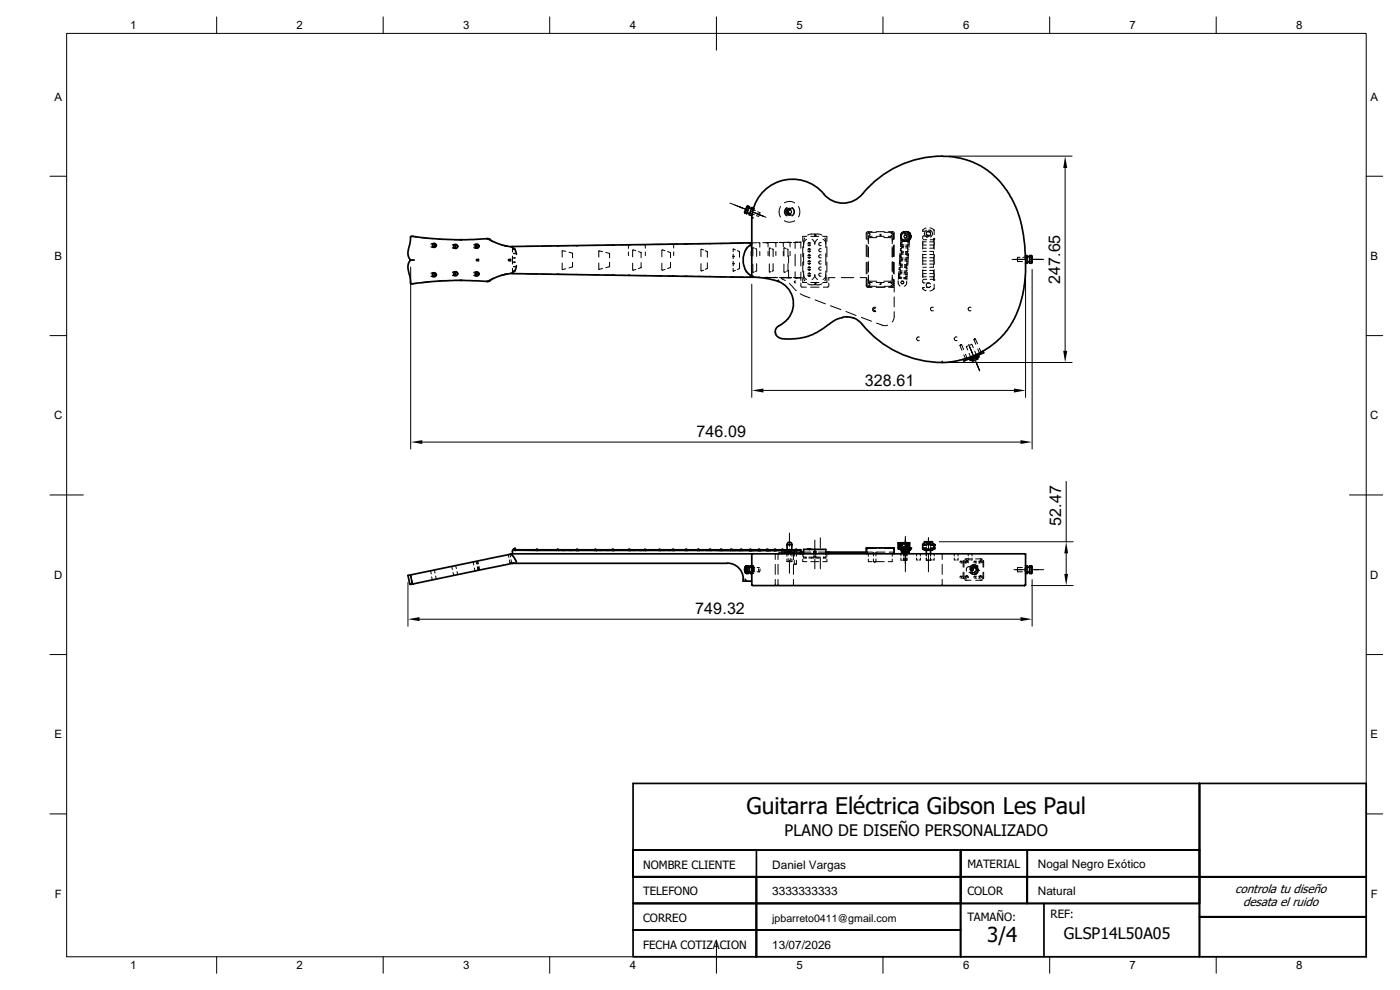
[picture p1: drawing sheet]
<svg xmlns="http://www.w3.org/2000/svg" width="420mm" height="297mm" viewBox="0 0 420 297" stroke-linecap="round" stroke-linejoin="round" font-family="sans-serif">
<defs><g id="words">
<text font-size="6.9" x="224" y="244.1">Guitarra Eléctrica Gibson Les Paul</text>
<text font-size="6.2" x="296.3" y="282.8">3/4</text>
<g font-size="4.8">
<text x="318.2" y="85.3" transform="rotate(-90 318.2 85.3)">247.65</text>
<text x="259.6" y="115.7">328.61</text>
<text x="209" y="131.2">746.09</text>
<text x="318.5" y="157.8" transform="rotate(-90 318.5 157.8)">52.47</text>
<text x="208.7" y="184.3">749.32</text>
<text x="235.5" y="250.8">PLANO DE DISEÑO PERSONALIZADO</text>
<text x="319.3" y="281.6">GLSP14L50A05</text>
</g>
<g font-size="3.6">
<text x="370.7" y="267.9">controla tu diseño</text>
<text x="373.1" y="272">desata el ruido</text>
</g>
<g font-size="3.5">
<text x="231.8" y="260.6">Daniel Vargas</text>
<text x="311.5" y="260.6">Nogal Negro Exótico</text>
<text x="231.8" y="268.6">3333333333</text>
<text x="311.5" y="268.6">Natural</text>
<text x="231.8" y="284.6">13/07/2026</text>
</g>
<g font-size="3.4">
<text x="39.1" y="8.8">1</text>
<text x="89" y="8.8">2</text>
<text x="139" y="8.7">3</text>
<text x="189" y="8.8">4</text>
<text x="239" y="8.7">5</text>
<text x="289.1" y="8.7">6</text>
<text x="339" y="8.7">7</text>
<text x="389" y="8.7">8</text>
<text x="16.3" y="30.2">A</text>
<text x="411.4" y="30.2">A</text>
<text x="16.3" y="78">B</text>
<text x="411.4" y="78">B</text>
<text x="16.3" y="125.8">C</text>
<text x="411.2" y="125.8">C</text>
<text x="16.3" y="173.7">D</text>
<text x="411.2" y="173.7">D</text>
<text x="16.3" y="221.5">E</text>
<text x="411.4" y="221.5">E</text>
<text x="193" y="260.6">NOMBRE CLIENTE</text>
<text x="290.3" y="260.5">MATERIAL</text>
<text x="16.4" y="269.4">F</text>
<text x="193" y="268.6">TELEFONO</text>
<text x="290.3" y="268.6">COLOR</text>
<text x="411.4" y="269.4">F</text>
<text x="315.3" y="275.5">REF:</text>
<text x="193" y="276.6">CORREO</text>
<text x="290.3" y="276.4">TAMAÑO:</text>
<text x="193" y="284.6">FECHA COTIZA</text>
<text x="216" y="284.6">CION</text>
<text x="39.1" y="290.8">1</text>
<text x="89" y="290.8">2</text>
<text x="139" y="290.8">3</text>
<text x="189" y="290.8">4</text>
<text x="239" y="290.8">5</text>
<text x="289.1" y="290.8">6</text>
<text x="339" y="290.8">7</text>
<text x="389" y="290.8">8</text>
</g>
<text font-size="3.2" x="231.8" y="276.6">jpbarreto0411@gmail.com</text>
</g></defs>
<g fill="none" stroke="#000" stroke-width=".51">
<path d="M190 255.1h170v-20v28M227 255.1v16v-8M288.3 255.1h-98.3v8v-28h220v52h-50v-16M288.3 255.1h71.7h-51.7v8h-20M288.3 255.1v8M190 271.1h37h-37M190 279.1h37h-37M227 263.1h-37h37M227 263.1h61.3h-98.3v24h37v-8v8h133v-12M227 271.1h61.3h-61.3M227 279.1h61.3h-61.3M227 279.1v-8v8"/>
<path d="M288.3 263.1v-8v15.9M288.3 271.1v-8v16M288.3 271.1h20v-8v8M288.3 271.1v16M288.3 271.1h71.7M308.3 263.1h51.7M313.3 271.1v16M360 271.1v-8v12M360 263.1h50h-50M360 275.1h50h-50M360 263.1v-8v15.9"/>
</g>
<!-- layer: BORDER -->
<g fill="none" stroke="#000" stroke-width=".3">
<path d="M20 10h390v277.1h-390zM65 5.1v4.9M115 5.1v4.9M165 5.1v4.9M215 5.1v9.9M265 5.1v4.9M315 5.1v4.9M365 5.1v4.9M15 52.9h5M410 52.9h5M15 100.7h5M410 100.7h5"/>
<path d="M15 148.5h10M405 148.5h10M15 196.4h5M410 196.4h5M15 244.2h5M410 244.2h5M65 287.1v4.9M115 287.1v4.9M165 287.1v4.9M215 282.1v9.9M265 287.1v4.9M315 287.1v4.9"/>
<path d="M365 287.1v4.9"/>
</g>
<!-- layer: Visible -->
<g fill="none" stroke="#000" stroke-width=".51">
<path d="M247.3 58.2a12.2 12.2 0 0 0-13.3-3.8 12.2 12.2 0 0 0-8.4 11M258.8 58.2a7.5 7.5 0 0 1-11.6 0M258.9 58.2a29.6 29.6 0 0 1 31-10.3l2 .7a25.7 25.7 0 0 1 14.5 18.1l.8 4.2 .6 6.9M123.3 78h1M130 73.1a.56 .56 0 0 1 .4 .5 .56 .56 0 0 1-.4 .6M136.5 73.4a.62 .62 0 0 1 0 1.1M138.1 71.9l8.5-.3 2.8 1.5 3.9 .9 72.3-1.1M138.4 71.9a119.3 119.3 0 0 1-15-1l-.2 .1-.3 2.5a5.4 5.4 0 0 0-.4 3.1l.4 1a.45 .45 0 0 1 .4 .4 .45 .45 0 0 1-.4 .5l-.4 1.1a8.6 8.6 0 0 0 .6 4l.1 1.4 .8 .1a102.2 102.2 0 0 1 14.4-1M142.9 73.3a.62 .62 0 0 1 0 1.1M153.3 74l.7 .3 .5 .5 .5 1.5M155 79.7l-.5 1.6-.6 .5-.6 .2M224 74.6a5.8 5.8 0 0 0 .7 7.6l.9 .6"/>
<path d="M224.2 63.8l.6 .3M224.4 61.8l.5 .2-.8 2.1-.5-.2M224.4 61.8l-.8 2.1M224.4 61.8l-.2 .2-.7 1.6 .1 .3M224.8 62.3l.8 .1M224.8 64l.2 .3M225.6 73.3l-1.6 1.2M226 65.4h-.4v17.8M226.1 62.5l-.4-.2-.8 2.1 .7 .3 .1-.4M307.8 77.8l-.3 7-.9 4.8-1.7 4.9-2.6 4.6-3.7 3.8-1.9 1.4-3.1 1.8-3.2 1.3-2.7 .8-3.9 .6h-1v-.4M307.8 77.8v-1.1h.4v2.3h-.4M308.2 76.9l.2 .2"/>
<path d="M308.4 78.6l-.2 .2M308.4 78.6h.6M308.4 77h.6M309.6 76.7h-.6v2.3h.6M309.6 76.7v2.3M309.6 76.7l.2 .2v1.8l-.2 .3M130 81.9a.57 .57 0 0 1 .4 .5 .57 .57 0 0 1-.4 .5M136.5 81.6a.62 .62 0 0 1 0 1.1M142.9 81.7a.56 .56 0 0 1 .3 .5 .56 .56 0 0 1-.3 .5M225.6 83.2l-72.3-1.2-3.9 1-2.8 1.4-8.5-.3M225.6 83.2a25.6 25.6 0 0 1 7.9 1.2M225.8 83.2h.4"/>
<path d="M226 82.9l-.4 .3M233.6 84.1l-.1 .3a7.2 7.2 0 0 1 4.6 6.6 7.2 7.2 0 0 1-4.4 6.8M252.9 95.3l-2.3 .8-4.7 3.1a17.1 17.1 0 0 1-12 2.2l-.9-.7a1.92 1.92 0 0 1 .7-2.9M254.2 95l-1.3 .2M254.2 95.1l2.1 .4M256.3 95.4l1.6 1a31.6 31.6 0 0 0 24.9 12.4M290.9 107.6l.1 .2M291 107.8h.1M291.5 107.6l.2 .3M292.8 107l.1 .4M293.3 107.3l.2 .4-1.7 .7-.1-.4M293.6 106.7l.2 .4-2.5 1-.2-.4"/>
<path d="M293.6 106.5l.1 .2-2.7 1.1M295 105.3l.2 .5-5.9 2.5-.2-.5M123.2 172.5l.5 2.5 .4 .2M153.3 166.2l1.1 1.2 .6 1.2M153.8 166.2l-31.4 6.4 .6 2.6h1.1M153.8 166.2h71.8M153.9 169h-.2M153.9 169h64.4M154.2 164.8h.4zM154.2 164.7v.1M154.4 168.9l-30.3 6.3M154.6 165.1h6.4"/>
<path d="M154.6 164.6a.9 .9 0 0 0-.8 1.1v.5M154.6 164.6v.6M154.6 164.6l-.4 .2M154.6 165h6.4M154.7 164.6l-.4 .1M161 165h.4M161 165h.1M161.1 165h-.1M161.2 165h.2M161.4 165h5.7M161.4 165h.1M167.1 165v.1h-5.7"/>
<path d="M167.1 165h.5M167.3 165l-.2 .1M167.4 165l.2 .1M167.6 165v.1h5.4M167.6 165h5.4M168.7 165h.1M171.8 165h.1M173 165h.4M173 165v.1M173.1 165l-.1 .1M173.3 165l.1 .1M173.4 165.1h5.1"/>
<path d="M173.4 165h5.1M173.4 165v.1M178.5 165h.4M178.5 165v.1M178.6 165l-.1 .1M178.8 165l.1 .1M178.9 165h4.8M178.9 165.1h4.8M178.9 165v.1M179.7 165h.1M182.9 165h.1M183.7 165h.4"/>
<path d="M183.7 165v.1M183.8 165l-.1 .1M184 165l.1 .1M184.1 165h4.5M184.1 165v.1M188.6 165v.1h-4.5M188.6 165h.4M188.6 165h.1M188.7 165l-.1 .1M189 165v.1h4.2v-.1M189 165v.1l-.1-.1M189 165h4.2"/>
<path d="M189.9 165h.1M192.4 165h.1M193.2 165h.1M193.4 165l-.2 .1M193.4 164.8l.3 .2M193.5 165l.2 .1M193.7 165h4v.1h-4zM197.8 165l-.1 .1M197.8 164.8l.3 .2M197.9 165l.2 .1M198.1 165h3.7M198.6 165h.1"/>
<path d="M201.2 165h.1M201.8 165v.1l-3.7-.1M201.8 165h.4M201.9 165l-.1 .1M202.1 165l.1 .1M202.2 165h3.5M205.7 165v.1l-3.5-.1M205.7 165v.1l.1-.1M205.7 165h.4M206 165l.1 .1M206.1 165h3.3v.1h-3.3zM209.7 165l.1 .1"/>
<path d="M209.8 165v.1h3.1v-.1M209.8 165l-.3-.2-.1 .3 .1-.1M209.8 165h3.1M210.4 165v.1M212.3 165h.1M212.9 165h.4M213 165l-.1 .1M213.2 165l.1 .1M213.3 165v.1l2.9 .1v-.2M213.3 165h2.9M216.3 165l-.1 .2M216.5 165l.1 .2"/>
<path d="M216.6 165v.2h2.7v-.2M216.6 165l-.3-.2-.1 .2M216.6 165h2.7M218.3 169a4.8 4.8 0 0 1 4.8 4.8M219.3 165h.4M219.4 165l-.1 .2M219.6 165l.1 .2M219.7 165v.2h2.5v-.2M219.7 165h2.5M220 165v.1M221.9 165h.1M222.3 165l-.1 .2"/>
<path d="M222.5 165l.1 .2M222.6 165v.2h2.4M222.6 165l-.3-.2-.1 .2M222.6 165h2.4M223 173.8v.6h2.6M223.6 170.2v-.1a.68 .68 0 0 1 .5 1.1v.1a.33 .33 0 0 1-.3 .5 .33 .33 0 0 1-.3-.5zM223.6 170.1l.2-.3a.93 .93 0 0 1 .6 1.4l-.2 .8-.6-.2M223.6 170.4h.4v.5a.33 .33 0 0 1 0 .4 .33 .33 0 0 1-.4 .1zM223.6 173.8l.4 .6M224 169.8h.6l.3 .7-.2 1.4-.7 .2M224.8 170.1h.3M224.8 171.7h.3"/>
<path d="M225 170.1a.36 .36 0 0 1 .5-.3 .36 .36 0 0 1 .1 .6l.1 .7a.57 .57 0 0 1 0 .6 .57 .57 0 0 1-.6 .2l-.1-.2M225 165h.4M225 165v.2M225.1 165l-.1 .2M225.3 165l.1 .2M225.3 172.1h.6M225.3 169.8h.6M225.4 165v.2h2.2M225.4 165h2.2M225.6 166.4v3.4M225.8 166.2h81.9l.1 9.3-.3 .2h-81.6l-.3-.3v-3.3M225.8 166.2l-.2 .2"/>
<path d="M225.9 165v.1M227.1 165v.1M227.6 165h.4M227.6 165v.2M227.7 165.1l-.1 .1M227.9 165.1l.1 .1M228 165h2.1M228 165h.1M230.1 165v.2h-2.1v-.2M230.1 165h.4M230.2 165.1l-.1 .1M230.4 165.1l.1 .1"/>
<path d="M230.5 165v.2h1.9M230.5 165h1.9M230.5 165h.1M230.9 165v.1M232 165v.1M232.4 165v.2M232.4 165h.5M232.5 165.1l-.1 .1M232.7 165.1l.2 .1M232.9 165v.2M232.9 165h1.7M232.9 165.2h1.7"/>
<path d="M233.9 166h6.1M233.9 165.9l-.1 .3M234.6 165v.2M234.6 165h.5M234.8 165.1l-.2 .1M234.9 165.1l.2 .1M235.1 165v.2M235.1 165h.2M235.1 165.2h1.2M235.1 165h.1M235.3 165h1M235.3 165v.1"/>
<path d="M235.4 166v-.3h3v.3M236.2 163.4l.1 1.9h1.3l.1-1.9M236.2 163.4h1.5M236.2 163.4a.73 .73 0 0 1 .8-.7 .73 .73 0 0 1 .7 .7M236.5 165.3v.4M237.3 165.3v.4M237.6 165h1M237.6 165.2h1M238.6 165.1v.1M238.8 165.1l-.2 .1M238.8 164.8l.3 .2M239 165.1l.1 .1"/>
<path d="M239.1 165h1.2v1.2v-.5h.9M239.1 165v.2M239.1 165.2h1.2M239.9 165.9l.1 .3M241.2 166.2v-1.4h6.6v1.4M242.5 164.7l.3 .1M242.5 164.7l-.1 .1M243.3 164.8h-.3M244.2 166.2v-.7h.7v.7M244.5 164.8v.7M247.8 165.7h12.2M248.7 165.7v.5"/>
<path d="M260.1 164.4l-.1 1.8M260.1 164.4h8.2M268.3 164.4l.1 1.8M269.6 162.9h3.4M269.6 164.4h.1M269.6 162.9v1.4M269.6 162.9h.1M269.6 164.3l.1 .5h.6M269.7 163.4v.3zM269.8 163.4v.2zM269.9 163.3v.3zM270.1 163.3v.3z"/>
<path d="M270.2 163.4v.3zM270.3 164.5v.4zM270.3 164.5v.4M270.3 164.5l.1 .4zM270.3 163.5v.3zM270.4 164.5v.4zM270.4 164.5h.1M270.5 164.5l.1 .4zM270.6 164.5v.4zM270.6 164.9l.2-.4-.1 .4M270.6 165.7h2.3M270.6 164.5h.6"/>
<path d="M270.8 164.9l.1-.4-.1 .4M270.9 164.4h-.1M270.9 164.4v.1M271 164.5v.4zM271 164.9l.1-.4v.4M271.2 164.5l-.1 .4M271.2 164.5v.4M271.3 164.9v.6M271.3 165.7v.5M271.3 162.8h.1M271.3 164.5l.2 .4zM271.5 164.5h.1"/>
<path d="M271.5 164.5v.4M271.7 164.5l.1 .4zM271.8 164.5h.1M271.8 164.5v.4M272 164.5l.1 .4zM272.1 164.5h.2M272.1 162.8h.1M272.2 162.9h-.9M272.2 164.5l-.1 .4M272.2 164.5v.4M272.2 164.9v.6M272.2 165.7v.5"/>
<path d="M272.3 164.5l-.1 .4M272.3 164.5v.4M272.4 164.5l.1 .4zM272.5 164.5l.2 .4zM272.6 164.4h.1M272.6 164.4v.1M272.7 164.5l.1 .4zM272.8 164.5l.1 .4zM272.8 165.4h.1M272.9 165.7h-.1M272.9 165.5l-2.3-.1v.3M272.9 164.5h.1"/>
<path d="M272.9 165.5v.2M272.9 164.5v.4M273 162.9h.1M273 164.4h.1M273 164.5v.4M273 164.4l-2.6 .1M273 162.9l-.1 1.6M273.1 164.5l.1 .4zM273.2 164.5v.4zM273.2 164.5v.4M276.9 164.7l.1 .1M277 163.4h3.2l.2 .2"/>
<path d="M277 163.3l-.1 1.5M277.4 162.9l-.4 .4M277.4 165.1h2.4M277.4 165.1h.1M277.4 164.8v.3M277.5 162.5l-.1 .9M277.5 162.5h1.4M278 165.1v1.1M278.9 162.5v.6h.3v-.6M278.9 162.5l.9 .1v.8M279.3 165.1v1.1M279.8 164.8h.1"/>
<path d="M279.8 163l.6 .4-.2 1.4h-3.2M279.8 164.8v.3M279.8 165.1h.1M307.8 170.3v1.3M307.8 169.8h.4v2.3h-.4M308.2 169.9l.2 .3M308.4 171.8l-.2 .1M308.4 170.1h.6M308.4 171.7h.6M309.6 169.8h-.6v2.3h.6M309.6 169.8v2.3M309.6 169.8l.2 .2v1.8l-.2 .3"/>
<circle cx="130.3" cy="73.7" r=".6"/>
<circle cx="136.8" cy="73.9" r=".6"/>
<circle cx="143.2" cy="73.9" r=".6"/>
<circle cx="130.3" cy="82.4" r=".6"/>
<circle cx="136.8" cy="82.1" r=".6"/>
<circle cx="143.2" cy="82.2" r=".6"/>
</g>
<!-- layer: Hidden -->
<g fill="none" stroke="#000" stroke-width=".3">
<path d="M123.4 70.9l1.7 .3M124 70.9h.1M126.7 71.4l3.2 .2M129.3 74l.2 .2h.5M129.8 74.2h.2M129.8 73h.2M130 73.1l-.2-.1-.5 .3M130.2 74.2h.2M130.2 73h.2M131.6 71.7l3.2 .2M135.8 74.3l.2 .2h.5M136.2 74.5h.2"/>
<path d="M136.2 73.3h.2M136.5 71.9h1.6M136.5 73.4l-.5-.1-.2 .3M136.6 74.5h.2M136.6 73.3h.2M137.9 71.9h.1M138.2 71.9h.2M142.2 74.2l.2 .3 .5-.1M142.6 74.5h.2M142.6 73.3h.2M142.9 73.3h-.5l-.2 .2M143 74.5h.2"/>
<path d="M143 73.3h.2M143.1 78.3h.2M143.1 77.8h.2M143.3 77.8l-.4 .2 .4 .3M143.5 78.3h.1M143.5 77.8h.1M143.8 77.8a.26 .26 0 0 0-.4 .3 .26 .26 0 0 0 .4 .2M146.1 71.6h.1M146.2 71.6l1.9 1M146.7 71.7h.1M150 73.4l2.1 .4M151.5 73.7h.1"/>
<path d="M152.8 78.3h.2M152.8 77.8h.2M152.9 77.8a.26 .26 0 0 0-.4 .3 .26 .26 0 0 0 .4 .2M153.1 78.3h.2M153.1 77.8h.2M153.4 77.8a.26 .26 0 0 0-.4 .3 .26 .26 0 0 0 .4 .2M153.8 74.2v1.4M153.8 74v.1M153.8 76.8v2.4M153.9 74.2l-.1 .1M154.2 74.7h.1M154.2 74.8h.1"/>
<path d="M154.2 74.8v.1M154.2 76v.1M154.2 76.1h.1M154.2 77.3h.1M154.2 77.3v.1M154.2 77.5h.1M154.2 78.6h.1M154.2 78.7h.1M154.2 79.9h.1M154.2 79.9v.2M154.2 74.7h.4M154.2 74.9h.1"/>
<path d="M154.2 76h.1M154.2 78.8h.1M154.2 77.3h.2M154.2 76h.2M154.2 77.5h.2M154.2 78.6h.2M154.2 78.8h.2M154.2 76.1h.2M154.2 79.9h.2M154.2 74.9h.2M154.3 74h-.3M154.5 77.3h.1"/>
<path d="M154.5 76h.1M154.5 74h1.7M154.5 77.5h.1M154.5 78.6h.1M154.5 78.8h.1M154.5 76.1h.1M154.5 79.9h.1M154.5 74.9h.1M154.6 74h.1M157.8 73.9h3.2M161 73.9h.1M161 74h.1"/>
<path d="M161.2 74h.1M161.4 73.8v.1M165.7 73.8h-3.2M167.1 73.8l.2 .1M167.4 73.8v.1M167.6 73.8h-.1M168.7 78.9v1.9M168.7 75.2v1.9M168.8 75.2h.1M168.8 75.2l1 .2M170.4 73.7l-3.1 .1M170.8 75.7l.9 .2"/>
<path d="M171.7 75.9h.1M171.8 78.7v1.4M171.8 76v1.4M173 73.7h.1M173 73.8h.1M173.3 73.8h.1M173.4 73.7h.1M175.1 73.6l-3.1 .1M178.5 73.6h.1M178.6 73.7h.1M178.8 73.6v.1M178.9 73.6h.1"/>
<path d="M179.7 75.3h.1M179.7 75.4v1.7M179.7 78.9v1.8M179.8 75.3l1 .2M179.9 73.6h-3.2M181.8 75.7l1 .3M182.8 76h.1M182.9 76.1v1.3M182.9 78.7v1.3M183.7 73.5l.1 .1M184 73.6h.1M184.1 73.5v.1"/>
<path d="M184.6 73.5l-3.2 .1M186.2 73.5h3.2M188.7 73.5h.1M188.6 73.5v1M188.6 75.6v1.1M188.7 73.5v.1M189 73.5h.1M189 73.5l-.1 .1M189.9 79v2M189.9 75v2.1M190 75l.8 .2M190.9 73.4h3.2"/>
<path d="M191.6 75.5l.7 .2M192.3 75.7h.1M192.4 75.8v1.5M192.4 78.8v1.4M193.2 73.4h.1M193.4 73.5h.1M193.6 73.5h-.1M193.7 73.4h.1M193.7 73.4v1.1M193.7 75.6v1.1M197.7 73.3h.1M197.7 73.4l.1 .1"/>
<path d="M197.9 73.4h.1M198.1 73.3h.1M198.6 79l.1 2M198.7 75l-.1 2.1M198.8 75l.8 .2M198.8 73.3h-3.2M200.3 75.5l.9 .3M201.2 75.8v1.5M201.2 78.7v1.5M201.8 73.3h.1M201.9 73.3v.1M202.1 73.3h.1"/>
<path d="M202.2 73.3h.1M202.2 73.3v1.1M202.2 75.6v1.1M203.5 73.2l-3.1 .1M205.7 73.2h.1M205.8 73.3h.1M206.1 73.2l-.1 .1M208.3 73.1l-3.2 .1M209.4 73.1h.1M209.5 73.2v.1M209.7 73.2v.1M209.8 73.1h.1"/>
<path d="M210.4 79.1v2.2M210.4 74.8v2.2M210.6 74.8h.1M210.6 74.8l.5 .2M211.6 75.2l.7 .3M212.3 75.6v1.6M212.3 78.9v1.6M212.9 73.1h.1M213 73.1v.1M213 73.1h-3.1M213.2 73.1h.1M213.2 73.1v.1"/>
<path d="M216.2 73l.1 .1M216.5 73.1h.1M216.6 73l-.1 .1M217.7 73l-3.1 .1M219.3 72.9v.1M219.3 73.1h.1M219.3 72.9h3.1M219.6 73.1h.1M219.7 72.9l-.1 .1M220 76.2v1.4M220 78.4v1.4M220.7 75l-.7-.3v.9"/>
<path d="M221.3 75.2l.6 .3v1.7M221.9 78.9v1.7M222.2 72.9h.1M222.3 73v.1M222.6 72.9h.1M222.6 73l-.1 .1M223.6 63.4l.7 .3M224 62.2l.7 .3M224.2 74.5l-.6 .8M225 72.9l.1 .1M225 63.9l.7 .3M225.3 72.9v.1"/>
<path d="M225.4 72.9v1.3M225.4 75.4v1.3M225.5 62.8l1.2 .4M225.6 73.3l-.8 .5M225.7 64.2l.7 .2M225.9 79.2v2.4M225.9 74.4v2.4M225.9 63.7l-.2 .6M226 74.3l.4 .2M226.1 62.5h.1M226.3 62.5l-.1 .7M226.7 74.6l.4 .2"/>
<path d="M227.1 74.9h.1M227.1 79.1v2.2l-.4 .2M227.1 74.9v2M227.3 72.8l-3.3 .1M227.4 63.5l.7 .3-.1 .4M227.6 72.8v.1M227.7 72.9h.1M227.8 64.6l-.2 .3-.6-.2M227.9 72.9h.1M228 72.9v1.3M228 75.4v1.3M230.1 72.8l.1 .1"/>
<path d="M230.4 72.9l.1-.1v1.3M230.5 75.4v1.3M230.9 74.5h.1M230.9 74.5v2.4M230.9 79.2v2.3M230.9 74.4l.4 .1M231.1 72.8h.5M231.6 74.7l.4 .1M232 72.8l.5 .1M232 79.1v2.1M232 74.9v2.1M232.2 72.8h-3.3"/>
<path d="M232.7 72.8v.1M232.9 72.8h.1M232.9 72.8h-.1M232.9 72.8h.5M232.9 72.8v1.3M232.9 75.4v1.3M234 72.8h.6M234.3 62a2.94 2.94 0 0 0 0 3.1M234.6 72.8h.1M234.7 72.8l.1 .1M234.9 72.8h.1M235 72.8h.1"/>
<path d="M235.1 72.8h.1M235.1 72.8h.5M235.1 72.8v1.3M235.1 75.4v1.3M235.3 79.2v2.4M235.3 74.4v2.4M235.4 60.9a2.92 2.92 0 0 1 3.1 0M235.4 66.2a2.92 2.92 0 0 0 3.1 0M235.4 74.3l.4 .2M236.1 74.7l.3 .1M236.2 63.5a.8 .8 0 0 0 1.1 .7 .76 .76 0 0 1-1.1-.7zM236.2 62.2a1.49 1.49 0 0 0 0 2.6"/>
<path d="M236.2 72.8h.5M236.2 62.3a1.4 1.4 0 0 0 0 2.4M236.3 63l.5-.2 .5 .1a.8 .8 0 0 0-1.1 .6zM236.4 74.8h.1M236.5 74.9v2.1M236.5 79.1v2.1M236.6 63a.63 .63 0 0 1 1 .5 .63 .63 0 0 1-1 .6M236.7 76.7v2.2M236.8 72.8h.1M237 72.8h.1M237.1 63.2a.38 .38 0 0 0-.6 .3 .38 .38 0 0 0 .6 .4M237.1 72.7v.1"/>
<path d="M237.1 72.8h.5M237.1 72.8v1.3M237.1 75.4v1.3M237.1 72.7l-3.3 .1M237.4 62.8a.88 .88 0 0 0-1.4 .7 .88 .88 0 0 0 1.4 .8M237.5 62.6a1.1 1.1 0 0 0-1.7 .9 1.1 1.1 0 0 0 1.7 1M237.6 62.3a1.4 1.4 0 0 1 0 2.4M237.7 62.2a1.49 1.49 0 0 1 0 2.6M238.1 72.8h.5M238.6 72.8h.1M238.6 72.7h.1M238.7 72.7h.1"/>
<path d="M238.6 72.8v1.7M238.6 76.3v3.5M238.7 72.7l1.6-.1v1.9M238.8 72.8h.1M239 72.8h.1M239 72.7h.1M239.1 72.8h.1M239.1 72.7h.1M239.1 72.8h.4M239.6 62a3.4 3.4 0 0 1 0 3.1M240 72.8h.3M240.3 76.2v3.6"/>
<path d="M240.9 74v3.1M240.9 78.6v3M241.2 76.1v3.5M241.6 71.4l-.4 1.2v1.7M242.1 71.8l-.7 .6-.2 .9M242.1 70.9h-1.2v1.5M242.4 77.1l.4 .3M242.4 73.5l.4 .2M242.4 75.3l.4 .3M242.4 79l.4 .2M242.8 76.4l-.4 .3M242.8 72.8l-.4 .2"/>
<path d="M242.8 74.6l-.4 .3M242.8 78.3l-.4 .2M242.8 78.3h.1M242.8 79.2h.1M242.8 76.4h.1M242.8 77.4h.1M242.8 74.6h.1M242.8 75.6h.1M242.8 72.8h.1M242.8 73.7h.1M242.8 72.8v.3M242.8 73.4v.3"/>
<path d="M242.8 74.6v.3M242.8 75.2v.4M242.8 76.4v.4M242.8 77.1v.3M242.8 78.3v.3M242.8 78.9v.3M242.9 78.3h.1M242.9 79.2h.1M242.9 76.4h.1M242.9 77.4h.1M242.9 74.6h.1M242.9 75.6h.1"/>
<path d="M242.9 72.8h.1M242.9 73.7h.1M243 76.4l.3 .3M243 72.8l.3 .2M243 74.6l.3 .3M243 78.3l.3 .2M243 72.8v.3M243 73.4v.3M243 74.6v.3M243 75.2v.4M243 76.4v.4M243 77.1v.3"/>
<path d="M243 78.3v.3M243 78.9v.3M243.3 77.1l-.3 .3M243.3 73.5l-.3 .2M243.3 75.3l-.3 .3M243.3 79l-.3 .2M243.3 70.9h2.4M243.7 71.8l.6 .6 .2 .9 .3-.9 .6-.6M244.2 70.2h-.9l-.9 .3M244.4 70.3a.29 .29 0 0 1 .5 .2 .29 .29 0 0 1-.5 .3 .26 .26 0 0 0 .4-.2 .26 .26 0 0 0-.4-.3M244.9 70.2h.9l.9 .3M246.4 72.8a.47 .47 0 0 0-.7 .4 .47 .47 0 0 0 .7 .4"/>
<path d="M246.4 74.7a.47 .47 0 0 0-.7 .4 .47 .47 0 0 0 .7 .4M246.4 76.5a.47 .47 0 0 0-.7 .4 .47 .47 0 0 0 .7 .4M246.4 78.3a.47 .47 0 0 0-.7 .5 .47 .47 0 0 0 .7 .4M247 70.9h1.2v1.5M247 71.8l.6 .6 .2 .9M247.5 71.4l.3 .7v2.2M247.8 76.1v3.5M248.2 74v3.1M248.2 78.6v3M260 73.5v3.4M260 78.7v3.5M260 69.7v2"/>
<path d="M260.2 73.6v3.4M260.2 78.7v3.4M260.3 70l-.1 1.9M260.6 74v3.1M260.6 78.5v3.1M260.7 70.1a.3 .3 0 0 1 .4 .2 .3 .3 0 0 1-.4 .3M260.7 71.6l-.1 .1M261.7 69.5l-1.5 .1M261.7 70.9h-1.1v2.2M263 70.9h2.4M263 69.5h2.4M263 69.7l-2.5 .1"/>
<path d="M263.1 71.3l-2.3 .1M264 70.3a.26 .26 0 0 1 .4 .3 .26 .26 0 0 1-.4 .2M265.2 71.3l2.3 .1M265.4 69.7l2.5 .1M266.6 70.9h1.2v2.2M266.6 69.5l1.6 .1M267.4 70.1a.29 .29 0 0 1 .4 .2 .29 .29 0 0 1-.4 .3M267.7 71.6l.1 .1M267.8 74v3.1M267.8 78.5v3.1M268.1 70l.1 1.9M268.2 73.6v3.4"/>
<path d="M268.2 78.7v3.4M268.3 69.7l.1 2M268.4 73.5v3.4M268.4 78.7v3.5M269.9 78.9h.1M269.9 78.5h.1M270 79h.1M270 78.8v.2M270.1 78.4v.2M270.1 78.4l-.1 .1M270.1 78.4h.1M270.1 77.1h.1"/>
<path d="M270.1 75.9l-.2 3.7M270.1 76.9v.2M270.1 77.1h.2M270.2 79h.1M270.2 75v.1M270.3 71.4h.1M270.3 71.3h.1M270.3 71.2h.1M270.3 71.2v.1M270.3 71h.1M270.3 71v.1M270.3 71.1h.1"/>
<path d="M270.3 70.9v.1M270.3 70.9h.1M270.3 70.7h.1M270.3 70.7v.1M270.3 70.6h.1M270.3 75v.2h.3M270.3 79.6l.5 .1M270.3 76.5l-.2 .2M270.3 78.4h.1M270.3 74.7l-.1 .1M270.3 71.5h.1M270.3 71.4v.1"/>
<path d="M270.3 70.5v.1M270.3 70.4v.1M270.3 70.5h.1M270.3 70.3v.1M270.3 70.3h.1M270.3 79.3h.6M270.3 73.1v.1M270.3 78.9v.4M270.3 79.3v.1M270.3 74.6v.2M270.3 77.1h.1M270.3 74.6h.1"/>
<path d="M270.3 74.6v.1M270.4 71.6h.1M270.4 71.5h.1M270.4 71.5v.1M270.4 70.3h.1M270.4 70.2h.1M270.4 71.7l-.1 2.3M270.4 72.1h.1M270.4 78.2l.6 .1M270.4 72.1l.8 .1M270.4 78.2l-.1 .4M270.4 73.1v.2h.3"/>
<path d="M270.4 77.6l.6 .1M270.4 78.1v.1M270.4 76.5h.1M270.4 71.7l.1 .1M270.4 71.6v.1M270.4 71.7h.1M270.4 77.3l.6 .1M270.4 76.9v.4M270.4 77.3v.2M270.4 72.7l-.1 .2M270.4 72.7v.1M270.4 72.7h.1"/>
<path d="M270.5 71.8l.1 .1M270.5 71.8h.1M270.5 70.1l-.1 .1M270.5 70.1h.1M270.5 70h.1M270.5 76.2l.6 .1M270.5 75.6l.6 .2M270.5 76.2l-.1 .4M270.5 74.6h.1M270.6 70h.1M270.6 75.4h.5M270.6 75v.4"/>
<path d="M270.6 75.4l-.1 .1M270.6 72h.1M270.6 71.9h.1M270.6 69.9h.1M270.6 69.9v.1M270.6 74.3h.6M270.6 74.3v.4M270.6 73.6l.7 .2M270.6 74.2v.1M270.6 72.7l.1 .1M270.7 72h.1M270.7 72l.1 .1"/>
<path d="M270.7 69.8h.1M270.7 73.5h.6M270.7 73.1v.4M270.7 73.5h-.1M270.8 72.1h.1M270.8 69.8h.1M270.8 72.4h.5M270.8 72.4l-.1 .3M270.8 72v.1M270.8 72.2v.2M270.8 72l.5 .1M270.8 69.7v.1"/>
<path d="M270.8 79.9h-.5M270.9 72.2h.1M270.9 72.1h.1M270.9 72.1v.1M270.9 69.7h.1M271 72.2h.1M271 69.6l-.1 .1M271 69.6h.1M271 77.9l-.6 .1M271.1 72.2h.1M271.1 72.2v.1M271.1 69.6h.1"/>
<path d="M271.1 75.9h-.6v.3M271.1 72.3h.2M271.1 72.3h.1M271.1 69.5h.1M271.1 69.5h.2M271.1 70a1.14 1.14 0 0 1 1.8 .9 1.14 1.14 0 0 1-1.8 1M271.1 69.8l-.5 .5-.2 1M271.2 74l-.6 .1M271.3 72.4h.1M271.3 72.3h.1M271.3 69.5h.1M271.3 69.5h.2"/>
<path d="M271.3 70.2a.85 .85 0 0 1 1.3 .7 .85 .85 0 0 1-1.3 .8M271.4 72.4h.1M271.5 72.4h.1M271.5 69.5h.1M271.5 79.4h.6M271.5 79.9l.5 .2M271.5 70.6l.4-.1 .3 .4M271.5 71.3l.5-.1 .2-.3-.2 .4zM271.5 70.5h.5l.2 .4M271.5 78.3h.7M271.6 72.4h.1M271.6 69.5h.1"/>
<path d="M271.6 78l.6 .1M271.6 77.4l.6 .1M271.7 72.4h.1M271.7 69.5h.1M271.7 76.3l.6 .1M271.7 75.5h.7M271.7 76l.6 .1M271.8 72.4h.1M271.8 69.5h.1M271.8 74.4h.6M271.8 73.5h.7M271.8 74l.6 .1v.3"/>
<path d="M271.9 72.4h-.1M271.9 72.4h.1M271.9 69.5h.1M271.9 72.4l.6 .1M272 70.5a.45 .45 0 0 0-.7 .4 .45 .45 0 0 0 .7 .4M272 72.4h.1M272 69.5h.1M272 72.1h.5M272 72.2l.9 .1M272 79.6l-.5 .1M272.1 72.4h.1M272.1 69.5h.1"/>
<path d="M272.1 79v.4M272.1 79.4l-.1 .2M272.1 78.5h.2M272.1 79.2h.1M272.2 69.5h.1M272.2 72.4h.1M272.2 72.3v.1M272.2 77.7l-.6 .1M272.2 78.2v.1M272.2 78.3l-.1 .4M272.2 72.3h.1M272.2 77.1v.4"/>
<path d="M272.2 77.5v.1M272.2 76.6h.2M272.2 77.3h.2M272.3 69.6h.1M272.3 69.5h.1M272.3 72.3h.1M272.3 76.4l-.1 .4M272.3 75.7l-.6 .1M272.3 76.2v.2M272.4 72.2h.1M272.4 75.2v.3M272.4 75.5l-.1 .1"/>
<path d="M272.4 79.2h.1M272.4 74.7h.1M272.4 75.4h.1M272.4 69.6h.1M272.4 69.8l.6 .8v.8M272.4 73.8h-.6M272.4 74.4v.4M272.4 78.5l.1 .1M272.5 69.6h.1M272.5 72.2h.1M272.5 73.5h.1M272.5 73.2v.4"/>
<path d="M272.5 77.3h.1M272.5 69.6v.1M272.6 69.7h.1M272.5 72.4v.1M272.5 72.5l.1 .4M272.5 76.7h.2M272.6 69.8h.1M272.6 69.7v.1M272.6 72.1h.1M272.6 72.1l-.1 .1M272.6 75.4h.1M272.7 69.8h.1"/>
<path d="M272.7 72.1h.1M272.7 76.1l-.3 3.7M272.7 74.8h.1M272.7 72h.1M272.7 72.1h-.1M272.7 73.5h.2M272.7 72.9h.2M272.8 69.8h.1M272.8 69.9h.1M272.8 71.9h.1M272.8 72h.1M272.9 70h.1"/>
<path d="M272.9 70.1h.1M272.9 71.8h.1M272.9 71.9h.1M272.9 71.9h-.1M273 70.1v.1M273 70.2h.1M273 71.7h.1M273 71.7l-.1 .1M273 71.9l-.2 2.3M273 70.3h.1M273 71.6h.1M273 71.6v.1"/>
<path d="M273.1 70.3h.1M273.1 70.3l.1 .2M273.1 71.4v.1M273.1 71.4h.1M273.1 71.5l-.1 .1M273.1 71.5h.1M273.2 70.5h.1M273.2 70.5v.2M273.2 70.7v.1M273.2 70.7h.1M273.2 71.1h.1M273.2 71.2v.2"/>
<path d="M273.2 71.2h.1M273.2 71.4h.1M273.2 71h.1M273.2 70.8v.1M273.2 70.9h.1M273.2 70.9v.1M273.2 71.1v.1M276.9 73v.1M276.9 70.9v.8M276.9 69.3h.1M276.9 69.4h.6M276.9 69.1h.1"/>
<path d="M276.9 72.4v.6M276.9 73.1v1.6M276.9 76.2v3.2M276.9 72.6h1.1M276.9 73.5h1.1M276.9 74.5h1.1M276.9 75.4h1.1M276.9 76.4h1.1M276.9 77.3h1.1M276.9 78.3h1.1M276.9 79.2h1.1M277.1 71.9h1"/>
<path d="M277.6 70.8l-.5 .1M277.9 68.4l-1 .7M278.1 69.1a1.13 1.13 0 0 0-.7 1 1.13 1.13 0 0 0 .7 1M278.1 69.4h.7l.5 .3M278.3 69.5a.65 .65 0 0 1 1 .6 .65 .65 0 0 1-1 .6M278.3 70.4l-.2 .8M278.7 70.5l-.3 .7M278.9 68.9l-.3 .7M279 69.5a.65 .65 0 0 0-1 .6 .65 .65 0 0 0 1 .6M279 69.8l.2-.7a1.13 1.13 0 0 1 .6 1 1.13 1.13 0 0 1-.6 1M279 79.2l1.1 .1M279 77.3l1.1 .1"/>
<path d="M279 75.4l1.1 .1M279 73.5l1.1 .1M279 72.6h1.1M279 74.5h1.1M279 76.4h1.1M279 78.3h1.1M279.1 68.4l1.1 .5M279.1 71.9h1.1M279.3 70.5l-.4 .3h-.8M280.1 78.3h.1M280.1 72.6h.1M280.1 76.4h.1"/>
<path d="M280.1 74.5h.1M280.2 73.6h.1M280.2 74.5h.1M280.2 71.9h.1M280.2 77.4h.1M280.2 78.3h.1M280.2 75.5h.1M280.2 79.3h.1M280.2 72.6h.1M280.2 76.4h.1M280.2 72.4v.2M280.2 73.6v.3"/>
<path d="M280.2 74.2v.3M280.2 75.5v.3M280.2 76.1v.3M280.2 77.4v.3M280.2 78v.3M280.2 79.3v.3M280.2 79.9v.3M280.2 68.9l.2 .1M280.2 71.7h.1M280.2 71.7v.4M280.3 71.7h.1M280.3 71.7l.1 1.3v-.2"/>
<path d="M280.4 69.1h.1M280.4 78.5v.2M280.4 78.9v.1M280.4 76.6v.2M280.4 76.9v.2M280.4 73.3v-.2v1.7M280.4 69.1v1.3M280.4 76.3v3.1M305.4 78v.5h1.4M306.1 77.2h-.7v.4M307 77.2h1.4M307.8 79h.1"/>
<path d="M308.3 78.5h1.5M309.1 77.2h.7M124 85.1h.1M125.1 84.9l-1.7 .2M129.3 82.8l.4 .2 .3-.1M129.8 83h.2M129.8 81.8h.2M129.9 84.4l-3.2 .4M130 81.9l-.7 .1M130.2 83h.2M130.2 81.8h.2M134.8 84.2l-3.2 .1"/>
<path d="M135.8 82.5l.7 .2M136.2 82.7h.2M136.2 81.5h.2M136.5 84.1h1.6M136.5 81.6h-.6l-.1 .2M136.6 82.7h.2M136.6 81.5h.2M137.9 84.1h.1M138.2 84.1h.2M142.2 82.6l.7 .1M142.6 82.8h.2M142.6 81.6h.2"/>
<path d="M142.9 81.7l-.3-.1-.4 .2M143 82.8h.2M143 81.6h.2M146.1 84.4h.1M146.7 84.4h.1M148.1 83.4l-1.9 1M151.5 82.3h.1M152.1 82.2l-2.1 .5M153.8 81.7l.1 .2M153.8 80.5v1.3M153.8 82v.1M154 82l.3 .1"/>
<path d="M154.2 81.3h.1M154.2 81.3l.4 .1M154.2 80.1h.1M154.2 81.2h.1M154.2 80.1h.2M154.2 81.2h.2M154.5 82.1h1.7M154.5 80.1h.1M154.5 81.2h.1M154.6 82.1h.1M157.8 82.2h3.2M161 82.1h.1"/>
<path d="M161.2 82.1h.1M161.4 82.2h.1M162.5 82.2l3.2 .1M167.2 82.3h.1M167.3 82.2h-.1M167.3 82.3h3.1M167.4 82.2h.1M167.5 82.3h.1M169.8 80.6l-1 .2M171.7 80.1h.1M171.7 80.1l-.9 .3M172 82.3l3.1 .1"/>
<path d="M173 82.3v.1M173 82.3h.1M173.3 82.3h.1M173.4 82.3h.1M176.7 82.4l3.2 .1M178.5 82.4v.1M178.6 82.3v.1M178.8 82.3v.1M178.9 82.4v.1M179.7 80.7h.1M180.8 80.6l-1 .2M181.4 82.5h3.2"/>
<path d="M182.8 80.1h.1M182.8 80.1l-1 .2M183.7 82.5h.1M183.8 82.4v.1M184 82.4v.1M184.1 82.5h.1M186.2 82.6l3.2 .1M188.7 82.6h.1M188.7 82.5h.1M188.9 82.5h.1M189 82.6h.1M190.8 80.8l-.8 .3"/>
<path d="M190.9 82.7h3.2M192.3 80.3h.1M192.3 80.3l-.7 .3M193.2 82.7h.1M193.4 82.6h.1M193.5 82.6h.1M193.7 82.7h.1M195.6 82.7l3.2 .1M197.7 82.8h.1M197.7 82.7h.1M197.9 82.7h.1M198.1 82.7h.1"/>
<path d="M199.6 80.8l-.8 .3M200.4 82.8l3.1 .1M201.2 80.2l-.9 .4M201.8 82.8v.1M201.9 82.7h.1M202.1 82.7h.1M202.2 82.8v.1M205.1 82.9h3.2M205.7 82.9h.1M205.8 82.8h.1M206 82.8h.1M206.1 82.9h.1"/>
<path d="M209.4 82.9h.1M209.5 82.9h.1M209.7 82.9h.1M209.8 82.9h.1M209.9 82.9l3.1 .1M211.1 81.1l-.6 .2M212.3 80.5h.1M212.3 80.6l-.7 .2M212.9 83h.1M213 82.9h.1M213.2 82.9h.1M213.2 83h.1"/>
<path d="M214.6 83h3.1M216.3 82.9l-.1 .1M216.5 82.9v.1M216.5 83h.1M219.3 83.1l3.1 .1M219.4 83l-.1 .1M219.6 83h.1M219.6 83l.1 .1M220 80.5l.1 .9 .6-.3M221.9 80.6l-.6 .3M222.2 83.1h.1M222.3 83h.1"/>
<path d="M222.5 83h.1M222.6 83.1v.1M223.6 80.8l.6 .8M224 83.2h1.8M224.8 82.3l.8 .5M225 83.2h.1M225.1 83l-.1 .1M225.3 83v.1M225.4 83.2h.1M226.2 83.2h1.6M226.4 81.6l-.4 .1M227.6 83.2h.1"/>
<path d="M227.7 83.1v.1M227.9 83.1l.1 .1M229.4 83.2l3.1 .1M230.2 83.2h-.1M230.4 83.2h.1M230.4 83.2l.1 .1M230.9 81.5h.1M231.1 83.3h.5M231.3 81.5l-.4 .1M232 83.3h.4M232 81.3l-.4 .1M232.5 83.2l-.1 .1"/>
<path d="M232.7 83.2h.1M232.8 83.2l.1 .1M232.9 83.3h.1M232.9 83.3h.5M234 83.3h.6M234.1 83.3l3.1 .1M234.6 83.3h.1M234.7 83.2h.1M234.9 83.2h.1M235 83.3h.1M235.8 81.6l-.4 .1M236.4 81.3h.1"/>
<path d="M236.4 81.3l-.3 .1M236.7 83.3h-2.2l.3 .4 .9 .4M236.7 83.4h.1M236.7 83.3h.1M236.7 81.1v2.2M236.7 83.3v.1M236.9 83.2l-.1 .1M236.9 85l2.1 2.2M237 83.2v.1M237.1 83.4h.1M237.1 83.3h.1M237.1 83.3h.5"/>
<path d="M238.1 83.3h2.2M238.6 83.4h.1M238.6 83.3h.1M238.7 83.4h.1M238.6 81.5v1.8M238.8 83.3h.1M238.8 83.4h1.5M238.8 84.3a.31 .31 0 0 0-.4 .3 .31 .31 0 0 0 .4 .3M239 83.3h.5M239 83.4h.1M240.2 88.2l2.9 1.2M240.3 84.9l.1 1.1"/>
<path d="M240.3 81.6v2.5M240.5 86.1l1.5 .1M240.9 83.2v1.6h1.2M241.2 82.4l.2 .9 .7 .6M241.2 81.3v2.3l.4 .7M242.4 85.1l.9 .4h.9M242.4 80.8l.4 .3M242.4 82.6l.4 .3M242.8 80.1l-.4 .3M242.8 82l-.4 .2M242.8 82h.1M242.8 82.9h.1"/>
<path d="M242.8 80.1h.1M242.8 81.1h.1M242.8 80.1v.3M242.8 80.8v.3M242.8 82v.3M242.8 82.6v.3M242.9 82h.1M242.9 82.9h.1M242.9 80.1h.1M242.9 81.1h.1M243 80.1l.3 .3M243 82l.3 .2"/>
<path d="M243 82h.1M243 80.1v.3M243 80.8v.3M243 82v.3M243 82.6v.3M243 82.9h.1M243.1 82.7v.1M243.1 82.1v.1M243.3 80.8l-.3 .3M243.3 82.6l-.3 .3M243.3 86.2h2.5M243.3 84.8h2.4"/>
<path d="M243.7 83.9l.6-.6 .2-.9 .3 .9 .6 .6M244.4 85.3a.26 .26 0 0 0 .4-.2 .26 .26 0 0 0-.4-.2 .29 .29 0 0 1 .5 .2 .29 .29 0 0 1-.5 .3M244.6 90l3.1 1.2M246.4 80.2a.47 .47 0 0 0-.7 .4 .47 .47 0 0 0 .7 .4M246.4 82a.47 .47 0 0 0-.7 .4 .47 .47 0 0 0 .7 .5M246.7 85.1l-.9 .4h-.9M247.8 82.4l-.2 .9-.6 .6M247.8 81.3v2.3l-.3 .7M248.2 83.2v1.6h-1.2M248.5 86.1l-1.4 .1M248.7 84.9v1.1M249.2 91.7l3.1 1.2"/>
<path d="M250.6 83.3h-1.9v.8M252.5 83.3h3.7M253.9 93.5l3 1.2M258.1 83.3h1.9v.8M258.5 95.2l3.1 1.2M260 83.9v2M260 84.9v1.1M260.2 83.7l.1 2M260.5 86.2l-.3-.1 1.5 .1M260.5 85.8l2.5 .1M260.6 83.9l.1 .2M260.6 82.5v2.3h1.1"/>
<path d="M260.7 85.1a.3 .3 0 0 1 .4 .2 .3 .3 0 0 1-.4 .3M260.8 84.3l2.3 .1M262.7 92.5a.37 .37 0 0 0-.6 .3 .37 .37 0 0 0 .6 .3M262.8 92.3a.65 .65 0 0 0-.9 .5 .65 .65 0 0 0 .9 .6M263 84.8h2.4M263 86.2h2.7M263.1 97l2.2 .7 1.1-.1M264 84.9a.26 .26 0 0 1 .4 .2 .26 .26 0 0 1-.4 .2M266.6 86.2h1.8v1.4M267.4 85.1a.29 .29 0 0 1 .4 .2 .29 .29 0 0 1-.4 .3M267.5 84.3l-2.3 .1M267.8 83.9l-.1 .2"/>
<path d="M267.8 82.5v2.3h-1.2M267.9 85.8l-2.5 .1M268.2 86.1l-.3 .1M268.2 83.7l-.1 2M268.4 93.5v1.8l-.6 1.3M268.4 83.9l-.1 2M268.4 89.1v3M269.6 84.3v.9l.5 .6M269.6 83.4h.1M269.7 83.4h.8M269.7 82.3h.1M269.7 82.7h.1"/>
<path d="M269.7 81.5l-.1 2.3M269.7 82.6l.2 .2M269.8 82.2h.1M269.8 80.8h.1M269.8 82.2v.2M269.8 82.2l-.1 .1M269.8 80.4h.1M269.9 80.7l.1 .2M269.9 82.8l.1 .4M269.9 80.3v.2M269.9 80.3v.1M269.9 80.3h.1"/>
<path d="M270 83.2h.6M270 82.2h.1M270 83.2v.1M270 83.4l.6 .2M270.1 80.9h.1M270.1 81.3h.7M270.1 82.2h.6M270.1 82.2v.3M270.1 81.3v.3h.6M270.1 82v.2M270.1 80.3h.1M270.2 80.9l-.1 .4"/>
<path d="M270.3 80.2h.5M270.3 80.2l-.1 .3M270.3 80.1v.1M270.6 84.4a.41 .41 0 0 1 .7 .3 .41 .41 0 0 1-.7 .4M270.7 81.8l-.6 .1M271 84.4a.43 .43 0 0 0-.6 .4 .43 .43 0 0 0 .6 .3M271.2 83.3h.6M271.3 82.2h.6M271.3 81.3h.7M271.3 81.8l.6 .2M271.4 80.2l.6 .1M271.8 83.6h-.6"/>
<path d="M271.8 83v.3M271.8 83.3v.1M271.8 82.9l.2 .1M271.9 82.2l-.1 .4M271.9 81.6h-.6M271.9 82.2h.1M271.9 82.3h.1M272 81.3l-.1 .2M272 80.4h.2M272 80.3v.3M272 80.2v.1M272.1 81.1l-.1 .2"/>
<path d="M272.1 83h.1M272.2 84.4l-.2 .9-.6 .6M272.2 83.6h.1M272.2 83.6v.4M272.2 82.3h.1M272.2 81.1h.2M272.3 81.6l-.1 2-.9-.1M272.3 80.4l.1 .1M276.9 82.5v.2M276.9 86.5l.2 .4 .8 .3M276.9 84v.8M276.9 80.9v1.6"/>
<path d="M276.9 82.7v.6M276.9 82.1h1.1M276.9 83h1.1M276.9 80.2h1.1M276.9 81.1h1.1M277.1 84.8l.5 .1M277.1 83.8h1M277.5 86.3l-.6 .1M278.1 84.9h.8l.4 .3M279 85a.65 .65 0 0 0-1 .6 .65 .65 0 0 0 1 .6M279 83l1.1 .1M279 81.1l1.1 .1"/>
<path d="M279 82.1h1.1M279 80.2h1.1M279.3 85.9l-.5 .4h-.7M280.1 92.3a.55 .55 0 0 0-.8 .4 .55 .55 0 0 0 .8 .5M280.1 82.1h.1M280.1 80.2h.1M280.2 81.2h.1M280.2 82.1h.1M280.2 80.2h.1M280.2 83.6v.2h-1.1M280.2 83.9v.1M280.2 83.1h.1"/>
<path d="M280.2 81.2v.3M280.2 81.8v.3M280.2 83.1v.2M280.2 86.8l-1.1 .5M280.2 84h.1M280.3 84h.1M280.4 86.7h-.2M280.4 85.3v1.3M280.4 82.9v-.2l-.1 1.3M280.4 80.9v1.6v-.2M291.4 92.3a.55 .55 0 0 0-.8 .4 .55 .55 0 0 0 .8 .5M275.9 101.1a.57 .57 0 0 0-.8 .5 .57 .57 0 0 0 .8 .6"/>
<path d="M287.2 101.1a.57 .57 0 0 0-.8 .5 .57 .57 0 0 0 .8 .6M288.1 103.7l.6 1.4M288.2 103.6l-.1 .1M288.3 103.4h.1M288.3 103.4l-.1 .1M288.5 103.4h.1M288.6 103.4l-.2 .1M288.6 103.4l.6 1.5M289.1 107.8h.1M289.2 106.5l.7 1.4M289.8 106.3l.5 1.4M289.8 108.1h.1"/>
<path d="M289.9 107.9h-.1M290 107.8l-.1 .1M290.3 107.7h-.1M290.3 107.7h.1M290.5 107.7h.1M290.6 103.7l-.6 .3 .4 1M290.8 106l.5 1.2M291.1 103.6l.6-.3 .4 1M291.4 107.3l.1 .3M291.6 107.8l.1 .2M291.8 107.4l.1 .2M292 107.7h.1"/>
<path d="M292 107.6v.1M292 107.9v.1M292 107.8h.1M292 108.1l.1 .2M292.4 101.8l.5 1.5M292.5 105.3l.5 1.2M292.5 101.6l-.1 .1M292.7 101.7h.1M292.7 101.7l-.1 .1M292.7 101.7l.7 1.4M293.1 107.4v.2M293.1 106.6l.1 .3"/>
<path d="M293.1 106.9l.1 .1M293.2 107.7v.1M293.2 107.2h.1M293.2 107.3h.1M293.2 107.2l.1 .1M293.4 104.7l.7 1.5M293.9 104.5l.6 1.4M293.9 106.3v.1M294.1 106.2h-.1M294.2 106.1l-.1 .1M294.5 105.9l-.1 .1M294.5 105.9l.1 .1"/>
<path d="M294.7 106h.1M123.2 172.5l.2 .8M123.3 172.5l.1 .8M123.5 174.1l.3 1M123.6 174.1l.3 1M124 175.2h.1M124.1 175.2h.1M124.1 175.1h.2M129.2 171.2l.2 1M129.5 173.1l.2 .9M130.4 171.1l.2 .8M130.7 172.8l.2 1"/>
<path d="M135.6 169.9l.2 1M136 171.8l.1 .8M136.8 169.7l.2 .9M137.2 171.5l.2 1M142 168.6l.2 .9M142.4 170.4l.2 1M142.9 168.4l.2 .8M143.2 168.4l.2 .9M143.3 170l.1 .9M143.4 170.9h.1M143.4 168.3l.2 .8M143.6 170.8l-.2 .1"/>
<path d="M143.6 170.2l.2 .9M143.8 170.9h-.2M143.8 169.9l.1 .8M143.9 170.7l-.1 .1M152.5 166.4l.2 .8M152.8 168l.2 .8M153 168.8h.2M153 168.8l.2 .1M153 166.3l.2 .8M153.2 168.9h.2M153.3 166.2l.8 .7M153.4 167.9l.1 .8"/>
<path d="M153.5 168.7l-.1 .1M153.5 168.7v.1M154.2 164.7h.1M154.2 164.8h.1M154.2 164.9h.2M154.4 164.7l-.2 .1M154.5 164.8h.1M154.5 164.9h.1M154.6 167.8l.4 .8M154.6 164.6l-.1 .1M154.6 165.1h2.1M158.8 165.1h2.2"/>
<path d="M161 165.1h.1M161.4 165.1h1.9M165.2 165.1h1.9M167.1 165.1h.1M167.6 165.1h1.8M168.7 165.1l.1 .1M168.8 165.2h.1M168.8 165.2h1M169.7 165l-1 .1M170.8 165h1v.2h-1M171.2 165.1h1.8M173 165.1h.1"/>
<path d="M173.4 165.1h1.7M176.8 165.1h1.7M178.9 165.1h1.6M179.7 165.1l1.1 .1M180.8 165l-1.1 .1M181.9 165h1v.2h-1.1M182.1 165.1h1.6M184.1 165.1h1.5M187.1 165.1h1.5M189 165h.1M189 165.1h1.4M189.9 165.1v.1"/>
<path d="M190 165.2h.8M190.8 165l-.9 .1M191.6 165h.8v.2M191.6 165.2h.7M191.8 165.1h1.4M192.3 165.2h.1M193.7 165h.1M193.7 165.1h1.3M196.3 165.1h1.4M198.1 165h.1M198.6 165.1l.1 .1M198.8 165.2h.8"/>
<path d="M199.5 165l-.9 .1M200.3 165h.9v.2h-.9M202.2 165h.1M206.1 165h.1M206.1 165.1h.1M209.8 165h.1M209.8 165.1h.1M210.4 165.1h.1M210.4 165.1v.1M210.4 165h.6M210.5 165.2h.6M211.6 165h.7v.2"/>
<path d="M211.6 165.2h.6M212.2 165.2h.1M212.3 165.2h.1M212.9 165h.1M213.3 165h.1M216.6 165h.1M219.3 165h.1M219.7 165h.1M220 165.1h.1M220 165.1l.7 .1M220 165h.7M221.3 165h.6v.2h-.6"/>
<path d="M222.6 165h.1M223.6 171.3l.2 .6M223.8 171.6h.7M223.8 170.3h.7M223.8 169.8l-.2 .7M224.2 171.4l.3 .7M224.2 170.6l.1 .9 .2 .2M224.5 169.8l-.3 .7M224.5 170.1h.1M224.5 171.7h.1M224.7 170.1h.1M224.7 171.7h.1"/>
<path d="M224.8 170.6v.7l-.3 .4M224.9 171.2l.1 .5M224.9 171.2l.2 .5M225 170.1l-.1 .6M225 165h.1M225.1 170.1l-.2 .5M225.2 171.6h1.3M225.2 170.3h1.3M225.6 169.8v.7M225.6 171.3v.8M225.7 171.1v-.4a.28 .28 0 0 1 .1-.3 .28 .28 0 0 1 .4 0 .28 .28 0 0 1 0 .3v.4M225.7 170.5l.2-.2 .1 .4-.1 .9-.2-.2"/>
<path d="M225.9 172.1h.1M225.9 169.8h.1M225.9 165.1v.1M225.9 165h.4M226 169.8l.4 .6v1M226 169.8l-.4 .4v1.2M226 165.2h.4M226.7 165h.4M227.1 165.1l-.4 .1M227.1 165.1h.1M227.2 171.6h.7M227.2 170.3h.7"/>
<path d="M227.6 165h.1M227.6 170.7l.3 .9M228.1 170.7l-.2 .9M230.9 165.1v.1M230.9 165h.4M230.9 165.2h.2M231.1 165.2h.1M231.6 165h.4M232 165.1h.1M232 165.1v.1M232.7 173.8v1.7M232.7 166.3v1.6"/>
<path d="M232.7 169.3v3M232.8 166.2h.1M232.9 175.6l.1 .1M232.9 165h.1M233.5 173.8v1.6M233.5 169.3v3M233.6 175.6v.1M233.6 166.2l-.1 1.7M234.5 165.7v.2M234.5 166v.2M234.6 165.7h1.9v.9M235.3 165.1v.1"/>
<path d="M235.3 165h.5M235.6 165.7h.1M235.8 165.8v.1M235.8 165.9h.1M235.8 166h.1M235.8 165.9h.8M236 166h.1M236.2 167.8v.7h.5M236.2 166.1v.8M236.2 165h.5M236.3 165h.2M236.3 165.2h.1"/>
<path d="M236.5 165h.1M236.5 165.1v.1M236.5 167.6v.9M236.5 165.2h.2M236.7 165.2h.1M236.7 165h.1M236.7 165v.2M236.7 165.1v.1M236.7 164.9v.1M236.8 165.1h.1M236.9 164.8h.1M236.9 164.8l-.1 .1"/>
<path d="M236.9 164.8l.1 .1M237 165.1h.1M237.1 165.1v.1M237.1 165v.1M237.1 165h.1M237.1 164.9v.1M237.1 165h.2M237.1 165.2h.2M237.3 165.9h.7M237.3 165.7v.9M237.3 167.6v.9M237.4 165h.2"/>
<path d="M237.4 165.2h.2M237.7 167.8v.7h-.5M237.7 166.2v.7M237.7 166.1l-.1 .1M237.8 166h-.1M238 165.9h.1M238 166h.1M238.1 173.8v1.7M238.1 166.3v1.6M238.1 165.8l-.1 .1M238.1 169.3v3M238.2 166.2h.1"/>
<path d="M238.3 175.6l.1 .1M238.3 165.7h-.1M238.4 169.2h.2M238.4 169.2l.1 .1M238.4 165.7v1.2M238.4 168.1v1.1M238.4 165.7h1.9M238.6 165v.1M238.6 169.3h.2M238.8 169.2h.2M239 165.7v1.2M239 168.1v1.1"/>
<path d="M239 169.2l-.1 .1M240.9 166.2v.7M240.9 167.8v.7h1.2M241.2 166.2v.3M241.2 166.9v.5h.8M241.2 165.7h2.2M241.2 167.2h.8M242.8 164.8h.1M242.8 164.9h.2M242.8 167.4h1.4M243 164.8h.1M243 164.7h.1"/>
<path d="M243.3 168.5h2.4M244.2 166.9v.3h-1.4M244.2 166.2v.3M244.3 165.5v.7M244.3 166.8v.6M244.5 165.5v.6M244.5 166.7v.5M244.8 165.5v.7M244.8 166.8v.6M244.9 166.9v.3h1.4M244.9 167.4h1.4M244.9 166.2v.3"/>
<path d="M245.6 165.7h2.2M245.7 164.8l.4 .1M246.7 164.8l-.3 .1M247.1 167.2h.7M247.8 166.2v.3M247.8 166.9v.5h-.7M248.2 166.2v.7M248.2 167.8v.7h-1.2M260 165.7h.1M260 165.7v.1M260 166v.2M260 165.7h1.7"/>
<path d="M260.2 165.7v.5M260.4 164.6h-.2v.5M260.5 164.4v.2h2.5M260.6 166.2v.7M260.6 167.8v.7h1.1M261.1 164.4v.2M261.9 165.7v.1M262.1 165.8v.1M262.1 168.5h.3M262.1 165.9h.3M262.1 168.5l.2 .1M262.1 165.9v.9"/>
<path d="M262.1 167.7v.8M262.4 168.6h.2M262.6 168.5h2.8M262.6 165.9h.3M262.9 167.7l-.1 .9M262.9 165.9v.9M263 165.8l-.1 .1M263 165.7h2.6M263.2 165.7l-.1 .1M263.9 164.4v.2M264.4 164.4v.2M266.9 165.7h1.4"/>
<path d="M267.3 164.4v.2M267.8 164.4v.2M267.8 166.2v.7M267.8 167.8v.7h-1.2M267.8 164.4v.2h-2.4M268 164.6h.2v.5M268.2 165.7v.5M268.4 165.7v.2M268.4 166v.2M269.6 164.4h.1M269.6 164.3l.1 .1M269.7 164.4h.2"/>
<path d="M269.7 163.4h.1M269.7 163.7v.1M269.7 163.3l.1 .3M269.7 163.3v.4M269.7 163.3h.1M269.7 163.8l.2 .1M269.7 163.3h.2M269.8 163.3v.1M269.9 163.2v.4M269.9 163.2h.1M269.9 163.8h.1M269.9 163.2h.5"/>
<path d="M269.9 163.8h.7M269.9 163.6h.1M269.9 163.2v.1M270 163.1h.1M270 163.6v-.4l.1 .4 .1-.4v.4M270 162.9h.1M270 163.1v.7M270 164.2v.6M270 163.3h.1M270 163.9h.1M270.1 163.5v.4zM270.1 163.1h.2"/>
<path d="M270.1 163.1h.1M270.1 163.1v.7M270.1 162.9h.1M270.1 164.2v.6M270.2 163.4v.4zM270.2 163.7h.1M270.2 163.3v.1M270.2 164.4h.2M270.3 164.8h.1M270.3 164.6v-.1v.1M270.3 163.1h.1M270.3 163.2v.4"/>
<path d="M270.3 162.9h.1M270.3 164.2v.7M270.3 163.2h.3M270.3 163.1v.7M270.3 163.4v.4zM270.3 164.8l.9 .1M270.4 164.8h.1M270.4 164.7v.1M270.4 163.1h.1M270.4 163.3v.5M270.4 162.9h.1M270.4 162.9v.8"/>
<path d="M270.4 163.9v1M270.4 166.2v.6M270.4 167.4v.7h.3M270.4 163.3h.3M270.4 163.9h.3M270.4 163.4v.4zM270.4 164.2v.7M270.5 162.9h.1M270.6 164.8h.1M270.6 163.1h.1M270.6 163.1l-.2 .6M270.6 163.4v.4z"/>
<path d="M270.6 163.1v.6M270.6 164.2v.7M270.6 162.9h.1M270.7 163.1h.1M270.7 163.1l-.1 .6M270.7 163.5v.4zM270.7 163.1v.6M270.7 164.2v.7M270.8 163.1h.1M270.8 162.9h.1M270.8 163.1v.6M270.8 164.2v.7"/>
<path d="M270.8 163.1h.5M270.8 164.5v.1M270.8 164.8v.1M270.9 164.5v.1M270.9 164.8v.1M271 168.1h.6M271 164.5v.1M271 164.8v.1M271.1 164.5v.1M271.1 164.8v.1M271.2 164.5v.1M271.3 162.9h.1"/>
<path d="M271.3 162.9v.5M271.3 163.9v.7M271.3 166.2v.6M271.3 167.4v.7M271.3 164.8v.1M271.4 164.5v.1M271.4 164.8v.1M271.5 164.5v.1M271.5 164.8v.1M271.7 164.8h.1M271.7 164.5v.1M271.7 164.8v.1"/>
<path d="M271.8 162.9h.1M271.8 163.1h.1M271.8 164.5v.1M271.8 164.8v.1M271.8 163.1v.6v-.4M271.8 164.2v.7M271.8 163.3h.2M271.8 163.9h.2M271.9 163.1v.6l-.1-.4M271.9 162.9h.1M271.9 164.2v.6M272 164.8h.1"/>
<path d="M272 163.2v.4zM272 164.2v.7M272 163.2h.6M272 163.8h.7M272 162.9h.1M272 163.1v.6M272 164.2v.6h.9M272.1 163.2v.4zM272.1 163.3h.1M272.2 162.9h.1M272.2 164.7v.1M272.2 164.3v.1"/>
<path d="M272.2 162.9l-.1 .8M272.2 166.2v.6M272.2 167.4v.7h-.3M272.2 163.1v.6v-.4M272.2 163.2v.4zM272.2 163.9l-.1 1M272.2 164.2v.7M272.3 163.1v.6l-.1-.4M272.3 162.9h.1M272.3 164.2v.7M272.4 163.6v-.4v.4M272.4 163.2v.4z"/>
<path d="M272.4 163.1v.6M272.4 164.2v.6M272.4 163.2h.1M272.4 164.8h.1M272.4 162.9h.1M272.4 164.2v.7M272.5 163.3v.5zM272.5 163.1v.6M272.5 164.2v.6M272.5 163.3h.1M272.5 163.9h.1M272.5 163.1h-.5v.6"/>
<path d="M272.5 162.9h.1M272.5 164.2v.7M272.6 163.2l.1 .4M272.6 163.2l-.1 .4M272.6 163.2h.1M272.7 164.5v.1M272.7 164.8v.1M272.7 163.2l.1 .4M272.7 163.2v.4M272.7 163.3h.2M272.7 163.9h.2M272.8 164.8h.1"/>
<path d="M272.8 164.5v.1M272.8 164.8v.1M272.9 163.3v.5M272.9 164.5v.1M272.9 164.8v.1M272.9 164.3h.1M272.9 164.4h.1M272.9 164.7v.1M272.9 164.3v.1M272.9 164.5v.4M273 164.8h.1M273 164.5v.1"/>
<path d="M273 164.8v.1M273.1 164.6v-.1v.1M273.1 164.5v.1M273.1 164.8v.1M273.2 164.8h.1M273.2 164.6v-.1v.1M273.2 164.5v.1M273.2 164.8v.1M275.1 167.4v.6h.4M275.1 166.2v.6M276.2 167.4v.6h-.4M276.2 166.2v.6"/>
<path d="M276.9 164.6h.1M276.9 163.4h.1M276.9 163.4h1.4M276.9 164.6h1.2M276.9 164.5h1.2M276.9 164.4h1.2M277 163.3h.1M277.1 163.4h.1M277.1 164.8h.1M277.4 163.4h.1M277.5 163.4h.1M278 167.4v.7h.4"/>
<path d="M278 163.4v.5M278 164.3v.5M278 166.2v.6M278.1 162.6h.1M278.1 162.5h.1M278.1 163.5h-1.2l1.2 .1M278.1 162.6v.1M278.1 162.9v.2l.3-.2M278.2 162.7l-.8 .2M278.4 162.5h.1M278.4 162.6h.1M278.4 162.6v.1"/>
<path d="M278.6 163.1h.3M279 162.7l.8 .3M279 163.4h1.4M279.1 164.6h1.3M279.2 163.6h1.2M279.2 163.5h1.2M279.2 164.4h1.2M279.2 164.5h1.2M279.3 168h.4M279.3 167.4v.7h-.5M279.3 163.4v.5M279.3 164.3v.5"/>
<path d="M279.3 166.2v.6M279.3 164.8h.1M279.4 164.8h.1M279.4 163.4h.1M279.8 163.4h.1M280.2 163.9h.1M280.2 163.8v.1M280.2 163.9v.2M280.2 163.8h.1M280.2 164.1h.1M280.2 164.3h.1M280.2 164.2v.1"/>
<path d="M280.3 163.8h.1M280.3 164.1h.1M280.3 164.3h.1M280.3 164.1l.1 .1M280.3 164.2l.1 .1M280.4 163.4h.1M280.4 163.7h.1M280.4 164.4h.1M280.4 163.6h.1M280.4 163.7l-.1 .1M280.4 164.5h.1M280.4 164.2h.1"/>
<path d="M280.4 164.6h.1M280.4 166.2v.6M280.4 167.4v.6h-.4M282.8 173.8v1.6M282.8 175.6v.1M282.8 166.2v1.7M282.8 169.3v3M286.4 167.4v.6h.4M286.4 166.2v.6M287.5 167.4v.6h-.4M287.5 166.2v.6M288.4 168.4l.1 .4"/>
<path d="M288.4 168.4l-.3 .4M288.4 172.9l.1 .4M288.4 172.9l-.3 .4M288.4 168.4h.5M288.4 168.9h.5M288.4 172.9h.5M288.4 173.5h.5M289.1 171.7l.1 2M289.2 168.2l-.1 2M289.3 171.7l.1 2M289.4 168.2l-.1 2M289.5 168.4h.6"/>
<path d="M289.5 168.9h.6M289.5 172.9h.6M289.5 173.5h.6M289.6 174l1.8 .1M289.8 174l.4 .1M289.8 168.9a.45 .45 0 0 1 .4-.7 .45 .45 0 0 1 .4 .7M289.8 173.4a.45 .45 0 0 1 .4-.7 .45 .45 0 0 1 .4 .7M290.1 168.4l.2 .4M290.1 168.4l-.2 .4M290.1 172.9l.2 .4M290.1 172.9l-.2 .4M290.2 167.7l-.4 .1"/>
<path d="M290.6 167.4v.6h.4M290.6 166.2v.6M290.8 170a.89 .89 0 0 1 .7 1.4M290.8 170a.96 .96 0 0 0-.7 1.4M290.8 171.8h.5M290.8 170h.5M291.1 170.7h.1M291.1 171.6a1.29 1.29 0 0 0 1.2 .8 1.29 1.29 0 0 0 1.1-.8M291.1 170.7l.1 .4M291.2 170.7h.1M291.3 170.7h.1M291.3 170.4l-.2 .3"/>
<path d="M291.4 167.7l-1.8 .1M291.4 171.6l.1 .4M291.5 172h.2M291.5 172l.5 .1M291.7 170.2a.85 .85 0 0 1 1.2 .7 .85 .85 0 0 1-1.2 .8M291.7 171.9h.1M291.7 171.8h1M291.7 170h1M291.7 167.4v.6h-.4M291.7 166.2v.6M291.8 171.4a.87 .87 0 0 1 .7-1.4 .87 .87 0 0 1 .7 1.4M291.8 170.2l-.4 .6 .1 .6a.87 .87 0 0 1 .8-1.4 .87 .87 0 0 1 .7 1.4 .88 .88 0 0 0-.1-1.1 .88 .88 0 0 0-1.1-.1z"/>
<path d="M291.8 169.6h.1M292 169.6v.1M292 169.6h.1M292 169.6l.4 .1M292.3 169.7l-.5-.1-.2 .4M292.3 169.4l.6 .2 .5 .6M292.3 169.4l-.7 .2-.5 .6M292.3 169.4l.7 .2 .5 .6M292.3 172.4h.1M292.3 169.4h.1M292.4 172.1l.4 .1M292.5 170.3a.6 .6 0 0 1 .5 .9"/>
<path d="M292.5 170.3a.61 .61 0 0 0-.5 .9M292.5 168.4l.2 .4M292.5 168.4l-.2 .4M292.5 172.9l.2 .4M292.5 172.9l-.2 .4M292.5 170.3h.2M292.5 171.5h.2M292.5 168.4h.6M292.5 168.9h.6M292.5 172.9h.6M292.5 173.5h.6M292.5 170.2a.87 .87 0 0 0-1.2 .7 .87 .87 0 0 0 1.2 .8"/>
<path d="M292.7 170a.89 .89 0 0 1 .7 1.4M292.7 170a.96 .96 0 0 0-.8 1.4M292.7 170.3a.61 .61 0 0 1 .4 .9M292.7 170.3a.69 .69 0 0 0-.5 .9M292.7 169.8h.4M292.8 172.2h.1M292.8 174.1h1.4M292.8 167.7h1.4M292.9 169.8h.3M292.9 172.2h.1M292.9 172.1h.1M293.1 171.8l-.3 .4"/>
<path d="M293.2 169.8l.1 .5M293.2 171.8l-.3 .4M293.2 169.8v.1M293.2 169.8h.1M293.2 169.8l.2 .5M293.4 170.7l.2 .4M293.5 171.6l-.5 .7-.7 .1M293.6 171.1h.2M293.6 171.1l-.3 .4M293.6 170.7l.2 .4M293.7 171.1h.1M293.7 168.4h.6"/>
<path d="M293.7 168.9h.6M293.7 172.9h.6M293.7 173.5h.6M293.8 171.1h.1M293.8 171.1l-.3 .4M293.9 168.9a.45 .45 0 0 1 .4-.7 .45 .45 0 0 1 .4 .7M293.9 173.4a.45 .45 0 0 1 .4-.7 .45 .45 0 0 1 .4 .7M294.2 167.7l.6 .1M294.2 167.7l.4 .1M294.3 168.4l.2 .4M294.3 168.4l-.2 .4M294.3 172.9l.2 .4"/>
<path d="M294.3 172.9l-.2 .4M294.6 174l-.4 .1M294.8 174l-.6 .1M294.9 168.2l.1 2M295 171.7l-.1 2M295.1 168.2l.1 2M295.2 171.7l-.1 2M305.4 171.1v.5h1.4M306.8 170.3h-1.4v.4M307.4 175.7h.1M307.5 175.7h.1M307.5 166.2h.1"/>
<path d="M307.8 169.8v.7zM307.8 171.3v.8zM308.3 171.6h1.5M308.3 170.3h1.5"/>
</g>
<!-- layer: Visible -->
<g fill="#000">
<circle cx="138.4" cy="71.9" r=".25"/>
<circle cx="146.1" cy="71.6" r=".25"/>
<circle cx="146.7" cy="71.7" r=".25"/>
<circle cx="220" cy="76.9" r=".25"/>
<circle cx="220" cy="79.1" r=".25"/>
<circle cx="138.4" cy="84.1" r=".25"/>
<circle cx="146.1" cy="84.4" r=".25"/>
<circle cx="146.7" cy="84.4" r=".25"/>
<circle cx="154.2" cy="164.9" r=".25"/>
<circle cx="154.2" cy="164.8" r=".25"/>
<circle cx="173" cy="165.1" r=".25"/>
<circle cx="173.4" cy="165.1" r=".25"/>
<circle cx="178.5" cy="165.1" r=".25"/>
<circle cx="178.9" cy="165.1" r=".25"/>
<circle cx="183.7" cy="165.1" r=".25"/>
<circle cx="184.1" cy="165.1" r=".25"/>
<circle cx="188.6" cy="165.1" r=".25"/>
<circle cx="189" cy="165.1" r=".25"/>
<circle cx="193.2" cy="165.1" r=".25"/>
<circle cx="193.7" cy="165.1" r=".25"/>
<circle cx="193.7" cy="165" r=".25"/>
<circle cx="197.7" cy="165.1" r=".25"/>
<circle cx="198.1" cy="165.1" r=".25"/>
<circle cx="198.1" cy="165" r=".25"/>
<circle cx="201.8" cy="165.1" r=".25"/>
<circle cx="202.2" cy="165.1" r=".25"/>
<circle cx="202.2" cy="165" r=".25"/>
<circle cx="205.7" cy="165.1" r=".25"/>
<circle cx="206.1" cy="165.1" r=".25"/>
<circle cx="206.1" cy="165" r=".25"/>
<circle cx="209.4" cy="165.1" r=".25"/>
<circle cx="209.8" cy="165.1" r=".25"/>
<circle cx="209.8" cy="165" r=".25"/>
<circle cx="212.9" cy="165.1" r=".25"/>
<circle cx="213.3" cy="165.1" r=".25"/>
<circle cx="213.3" cy="165" r=".25"/>
<circle cx="216.6" cy="165" r=".25"/>
<circle cx="219.7" cy="165" r=".25"/>
<circle cx="222.6" cy="165" r=".25"/>
<circle cx="225" cy="165.2" r=".25"/>
<circle cx="225.1" cy="170.1" r=".25"/>
<circle cx="225.1" cy="171.7" r=".25"/>
<circle cx="225.4" cy="165.2" r=".25"/>
<circle cx="227.6" cy="165.2" r=".25"/>
<circle cx="228" cy="165.2" r=".25"/>
<circle cx="230.1" cy="165.2" r=".25"/>
<circle cx="230.5" cy="165.2" r=".25"/>
<circle cx="232.4" cy="165.2" r=".25"/>
<circle cx="234.6" cy="165.2" r=".25"/>
<circle cx="238.6" cy="165.2" r=".25"/>
<circle cx="238.6" cy="165.1" r=".25"/>
<circle cx="238.6" cy="165" r=".25"/>
<circle cx="240.3" cy="165.7" r=".25"/>
<circle cx="270.3" cy="164.5" r=".25"/>
<circle cx="270.4" cy="164.5" r=".25"/>
<circle cx="270.6" cy="164.5" r=".25"/>
<circle cx="271.3" cy="164.5" r=".25"/>
<circle cx="271.7" cy="164.5" r=".25"/>
<circle cx="272" cy="164.5" r=".25"/>
<circle cx="272.4" cy="164.5" r=".25"/>
<circle cx="272.5" cy="164.5" r=".25"/>
<circle cx="272.7" cy="164.5" r=".25"/>
<circle cx="272.8" cy="164.5" r=".25"/>
<circle cx="273" cy="164.5" r=".25"/>
<circle cx="273.2" cy="164.5" r=".25"/>
<circle cx="280.4" cy="164.6" r=".25"/>
<circle cx="280.4" cy="163.4" r=".25"/>
</g>
<!-- layer: Smart Centers -->
<g fill="none" stroke="#000" stroke-width=".3">
<path d="M219.1 60.9l3.6 1.4M220.5 61.5l3.9 1.5M225.3 63.4l2.4 .9M226.3 63.7l3.6 1.5M226.8 64l2.4 .9M303.7 77.8h3.8M309.2 77.8h4M290.7 103.3l1.1 2.7M290.9 103.9l.9 2.1M291.1 104.4l1 2.3M292.7 108.3l1 2.1M292.9 108.6l1.1 2.6"/>
<path d="M236.9 159.9v4M236.9 168v4M244.5 162v2.9M244.5 167.8v2.9M246.2 161.3v3.2M246.2 167.6v3.1M271.7 160.9v4.4M271.7 165.6v6M278.6 161.3v3.6M278.6 166.2v5.4M304.3 170.9h3.4M309.2 170.9h4"/>
</g>
<!-- layer: Hidden Narrow -->
<g fill="none" stroke="#000" stroke-width=".3">
<path d="M168.7 165h.1M168.8 165h.1M168.8 165h1M170.8 165h1M179.7 165h1.1M181.8 165h1.1M189.9 165h.1M190 165h.8M191.6 165h.7M192.3 165h.1M192.4 165h.1M198.6 165h.1"/>
<path d="M198.8 165h.8M200.3 165h.9M210.4 165.1h.1M210.5 165.1h.1M211.1 165l-.5 .1M211.6 165h.6M212.2 165h.1M212.3 165h.1M220 165.1h.1M220.1 165.1h.6M221.3 165h.6M225.7 171.2v.7"/>
<path d="M225.7 172l.2 .1M225.7 169.9v.7M225.9 169.8h-.2M225.9 165.1h.1M226 165.1h.4M226.7 165.1h.4M230.9 165.1h.1M230.9 165.1h.4M231.6 165.1h.4M232 165.1h.1M234.5 165.7v.2M234.5 166v.2"/>
<path d="M234.6 165.7h.1M235.3 165.1h.5M236.1 165.1h.2M236.5 165.1h.1M241.9 167.2v.2M247.2 167.3h.1M247.2 167.4h.1M260 165.7v.1M260 166v.2M270.9 164.5v.3M271.3 163.9v.5M271.5 164.5v.3"/>
<path d="M271.6 162.9h-.3v.5M271.6 164.5v.3M271.7 164.5v.3M271.8 162.9h.4v.5M271.8 164.5v.3M272.2 163.9v.5M272.4 164.5v.3M277.7 163.4h.1"/>
</g>
<!-- layer: Visible Narrow -->
<path d="M168.7 165h3.1M179.7 165h3.2M189.9 165h2.4M192.3 165h.1M198.6 165h2.6M212.3 165l-1.9 .1M221.9 165l-1.9 .1M225.9 169.8l.2 .7-.2 1.6M225.9 165.1h1.2M230.9 165.1h1.1M235.3 165.1h1" fill="none" stroke="#000" stroke-width=".3"/>
<!-- layer: FD_Dimensions -->
<g fill="none" stroke="#000" stroke-width=".3">
<path d="M284.9 46.8h36.9M319.7 50.4v54.9M307.8 79.9v39.3M123.3 80.1v54.6M225.6 85.3v33.9M309.8 80.8v53.9M229.1 117.1h75.2M284.9 108.8h36.9M126.7 132.6h179.6M320 144.4v18.1M122.4 174.8v13.1M281.9 162.5h40.2"/>
<path d="M309.6 175.7h12.5M309.8 173.9v14M320 166v6.2M125.9 185.8h180.4"/>
</g>
<path d="M319.7 46.8l.6 3.6h-1.2zM225.6 117.1l3.5-.5v1.2zM304.3 116.6l3.5 .5-3.5 .7zM319.1 105.3h1.2l-.6 3.5zM123.3 132.6l3.4-.5v1.1zM306.3 132.1l3.5 .5-3.5 .6zM319.4 172.2h1.1l-.5 3.5zM320 162.5l.5 3.5h-1.1zM122.4 185.8l3.5-.6v1.2zM306.3 185.2l3.5 .6-3.5 .6z" fill="#000"/>
<use href="#words"/>
</svg>
